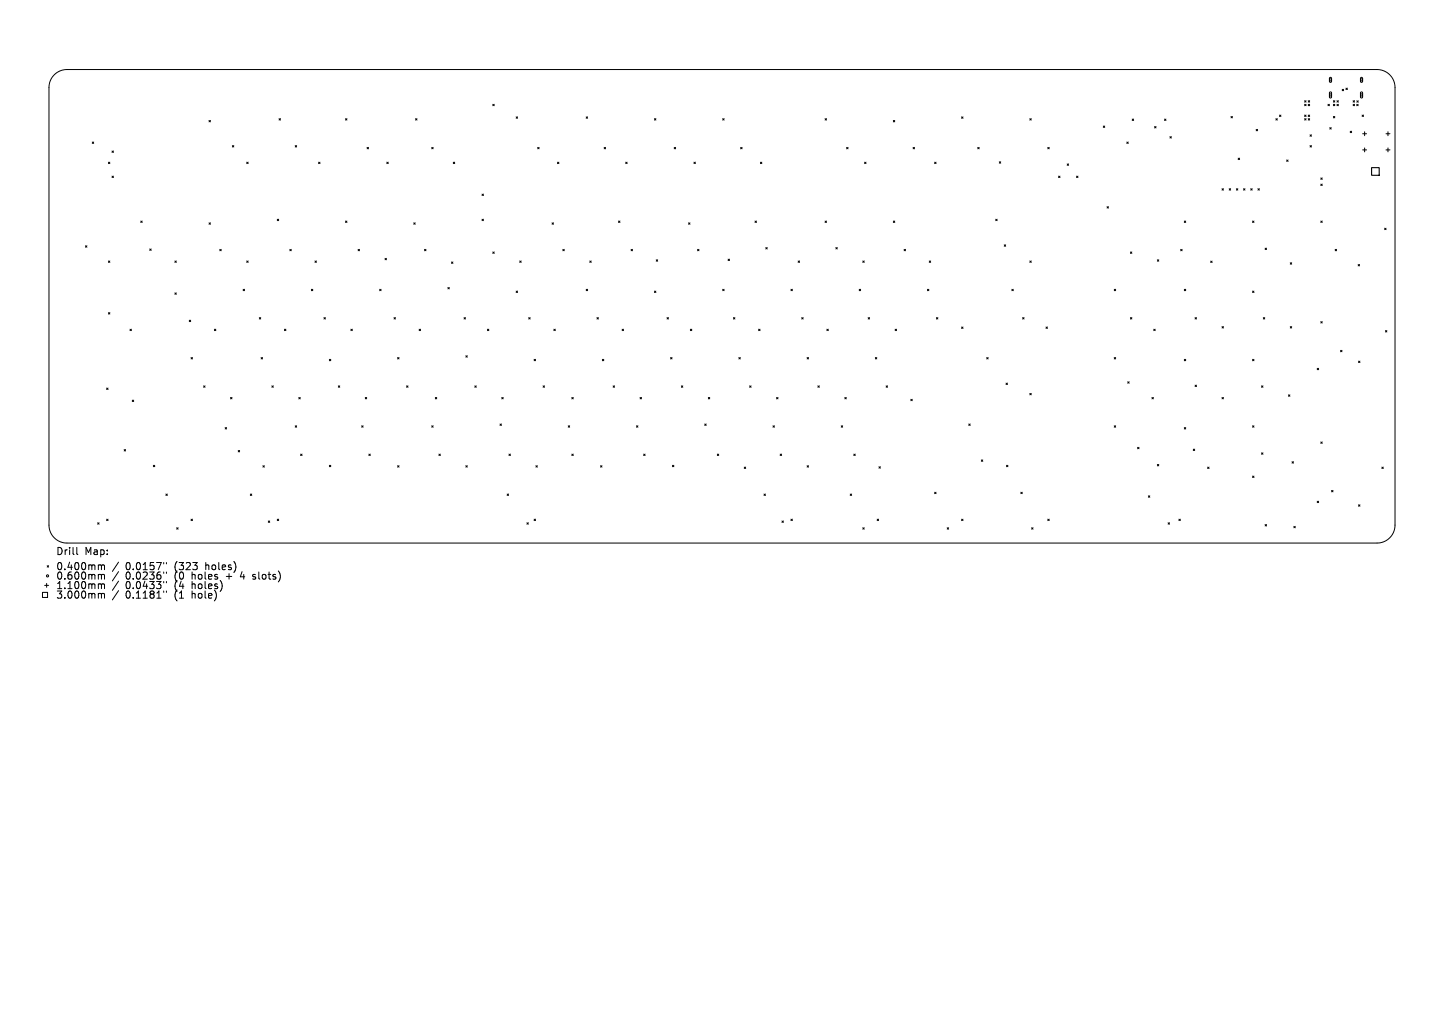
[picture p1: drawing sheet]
<svg xmlns="http://www.w3.org/2000/svg" width="297mm" height="210mm" viewBox="0 0 297 210" stroke-linecap="round" stroke-linejoin="round" font-family="sans-serif">
<defs><g id="words">
<g font-size="2.1">
<text x="11.5" y="114.4">Drill</text>
<text x="11.5" y="117.5">0.400mm</text>
<text x="11.5" y="119.4">0.600mm</text>
<text x="17.4" y="114.4">Map:</text>
<text x="25.8" y="117.5">0.0157&quot;</text>
<text x="25.8" y="119.4">0.0236&quot;</text>
<text x="36" y="117.5">(323</text>
<text x="36" y="119.4">(0</text>
<text x="39.7" y="119.4">holes</text>
<text x="42.5" y="117.5">holes)</text>
<text x="46.8" y="119.4">+</text>
<text x="49.9" y="119.4">4</text>
<text x="52.6" y="119.4">slots)</text>
<text x="11.5" y="121.4">1.100mm</text>
<text x="11.5" y="123.3">3.000mm</text>
<text x="25.8" y="121.4">0.0433&quot;</text>
<text x="25.8" y="123.3">0.1181&quot;</text>
<text x="36" y="121.4">(4</text>
<text x="36" y="123.3">(1</text>
<text x="39.7" y="121.4">holes)</text>
<text x="39.7" y="123.3">hole)</text>
</g>
</g></defs>
<g fill="none" stroke="#000" stroke-width=".21">
<path d="M11.2 15.4a3.7 3.7 0 0 1 2.6-1.1h269.4a3.7 3.7 0 0 1 3.7 3.7v90a3.7 3.7 0 0 1-3.7 3.7h-269.4a3.7 3.7 0 0 1-3.7-3.7v-90a3.7 3.7 0 0 1 1.1-2.6zM273.5 16l.2-.1 .2 .2v.7l-.2 .1-.3-.1zM273.5 19l.2-.1 .2 .2v.9l-.2 .2-.3-.2zM276.1 18.4l.3 .3M276.4 18.4l-.3 .3M276.8 18.1l.3 .3M277.1 18.1l-.3 .3M279.9 16l.2-.1 .2 .2v.7l-.2 .1-.3-.1zM279.9 19l.2-.1 .2 .2v.9l-.2 .2-.3-.2zM19 29.2l.3 .3M19.3 29.2l-.3 .3M22.3 33.4l.3 .3"/>
<path d="M22.6 33.4l-.3 .3M23 31.1l.3 .3M23 36.2l.3 .3M23.3 31.1l-.3 .3M23.3 36.2l-.3 .3M43 24.8l.3 .3M43.3 24.8l-.3 .3M47.8 29.9l.3 .3M48.1 29.9l-.3 .3M50.7 33.4l.3 .3M51 33.4l-.3 .3M57.4 24.4l.3 .3"/>
<path d="M57.7 24.4l-.3 .3M60.7 29.9l.3 .3M61 29.9l-.3 .3M65.5 33.4l.3 .3M65.8 33.4l-.3 .3M71.1 24.4l.3 .3M71.4 24.4l-.3 .3M75.5 30.3l.3 .3M75.8 30.3l-.3 .3M79.6 33.4l.3 .3M79.9 33.4l-.3 .3M85.5 24.4l.3 .3"/>
<path d="M85.8 24.4l-.3 .3M88.8 30.3l.3 .3M89.1 30.3l-.3 .3M93.2 33.4l.3 .3M93.5 33.4l-.3 .3M99.1 39.9l.3 .3M99.4 39.9l-.3 .3M101.4 21.5l.3 .2M101.7 21.5l-.3 .2M106.2 24l.3 .3M106.5 24l-.3 .3M110.6 30.3l.3 .3"/>
<path d="M110.9 30.3l-.3 .3M114.7 33.4l.3 .3M115 33.4l-.3 .3M120.6 24l.3 .3M120.9 24l-.3 .3M124.3 30.3l.3 .3M124.6 30.3l-.3 .3M128.7 33.4l.3 .3M129 33.4l-.3 .3M134.6 24.4l.3 .3M134.9 24.4l-.3 .3M138.7 30.3l.3 .3"/>
<path d="M139 30.3l-.3 .3M142.7 33.4l.3 .3M143 33.4l-.3 .3M148.6 24.4l.3 .3M148.9 24.4l-.3 .3M152.3 30.3l.3 .3M152.6 30.3l-.3 .3M156.4 33.4l.3 .3M156.7 33.4l-.3 .3M169.7 24.4l.3 .3M170 24.4l-.3 .3M174.1 30.3l.3 .3"/>
<path d="M174.4 30.3l-.3 .3M177.8 33.4l.3 .3M178.1 33.4l-.3 .3M183.7 24.8l.3 .3M184 24.8l-.3 .3M187.8 30.3l.3 .3M188.1 30.3l-.3 .3M192.2 33.4l.3 .3M192.5 33.4l-.3 .3M197.8 24l.3 .3M198.1 24l-.3 .3M201.1 30.3l.3 .3"/>
<path d="M201.4 30.3l-.3 .3M205.5 33.3l.3 .3M205.8 33.3l-.3 .3M211.8 24.4l.3 .3M212.1 24.4l-.3 .3M215.5 30.3l.3 .3M215.8 30.3l-.3 .3M217.7 36.2l.3 .3M218 36.2l-.3 .3M219.5 33.7l.3 .3M219.8 33.7l-.3 .3M221.4 36.2l.3 .3"/>
<path d="M221.7 36.2l-.3 .3M226.9 25.9l.3 .3M227.2 25.9l-.3 .3M231.8 29.2l.3 .3M232.1 29.2l-.3 .3M232.9 24.5l.3 .3M233.2 24.5l-.3 .3M237.5 26l.3 .3M237.8 26l-.3 .3M239.5 24.5l.3 .3M239.8 24.5l-.3 .3M240.6 28.1l.3 .3"/>
<path d="M240.9 28.1l-.3 .3M251.3 38.8l.3 .3M251.6 38.8l-.3 .3M252.8 38.8l.3 .3M253.1 38.8l-.3 .3M253.2 24l.3 .2M253.5 24l-.3 .2M254.3 38.8l.3 .3M254.6 38.8l-.3 .3M254.7 32.5l.3 .3M255 32.5l-.3 .3M255.8 38.8l.3 .3"/>
<path d="M256.1 38.8l-.3 .3M257.3 38.8l.3 .3M257.6 38.8l-.3 .3M258.4 26.6l.3 .3M258.7 26.6l-.3 .3M258.7 38.8l.3 .3M259 38.8l-.3 .3M262.4 24.4l.3 .3M262.7 24.4l-.3 .3M263.2 23.7l.3 .3M263.5 23.7l-.3 .3M264.6 32.9l.3 .3"/>
<path d="M264.9 32.9l-.3 .3M268.3 20.7l.3 .3M268.3 21.5l.3 .2M268.3 23.7l.3 .3M268.3 24.4l.3 .3M268.6 24.4l-.3 .3M268.6 20.7l-.3 .3M268.6 21.5l-.3 .2M268.6 23.7l-.3 .3M269.1 20.7l.3 .3M269.1 21.5l.3 .2M269.1 23.7l.3 .3"/>
<path d="M269.1 24.4l.3 .3M269.4 20.7l-.3 .3M269.4 21.5l-.3 .2M269.4 23.7l-.3 .3M269.4 24.4l-.3 .3M269.4 27.7l.3 .3M269.4 29.9l.3 .3M269.7 27.7l-.3 .3M269.7 29.9l-.3 .3M271.7 36.6l.3 .3M271.7 37.9l.3 .3M272 36.6l-.3 .3"/>
<path d="M272 37.9l-.3 .3M273.1 21.5l.3 .2M273.4 21.5l-.3 .2M273.5 26.3l.3 .2M273.8 26.3l-.3 .2M274.2 20.7l.3 .3M274.2 21.5l.3 .2M274.2 24l.3 .2M274.5 20.7l-.3 .3M274.5 21.5l-.3 .2M274.5 24l-.3 .2M275 20.7l.3 .3"/>
<path d="M275 21.5l.3 .2M275.3 20.7l-.3 .3M275.3 21.5l-.3 .2M277.7 27l.3 .3M278 27l-.3 .3M278.3 20.7l.3 .3M278.3 21.5l.3 .2M278.6 20.7l-.3 .3M278.6 21.5l-.3 .2M279 21.5l.3 .2M279.1 20.7l.3 .3M279.3 21.5l-.3 .2"/>
<path d="M279.4 20.7l-.3 .3M280.2 23.7l.3 .3M280.3 27.5h.8M280.3 30.8h.8M280.5 23.7l-.3 .3M280.7 27.1v.8M280.7 30.4v.8M285.1 27.5h.8M285.1 30.8h.8M285.5 27.1v.8M285.5 30.4v.8M17.6 50.6l.3 .3"/>
<path d="M17.9 50.6l-.3 .3M22.3 53.7l.3 .3M22.6 53.7l-.3 .3M29 45.5l.2 .3M29.2 45.5l-.2 .3M30.8 51.2l.3 .3M31.1 51.2l-.3 .3M36 53.7l.3 .3M36.3 53.7l-.3 .3M43 45.8l.3 .3M43.3 45.8l-.3 .3M45.2 51.3l.3 .3"/>
<path d="M45.5 51.3l-.3 .3M50 59.5l.3 .3M50.3 59.5l-.3 .3M50.7 53.7l.3 .3M51 53.7l-.3 .3M57 45.1l.3 .3M57.3 45.1l-.3 .3M59.6 51.3l.3 .3M59.9 51.3l-.3 .3M64 59.5l.3 .3M64.3 59.5l-.3 .3M64.8 53.7l.3 .3"/>
<path d="M65.1 53.7l-.3 .3M71.1 45.5l.3 .3M71.4 45.5l-.3 .3M73.7 51.3l.2 .3M73.9 51.3l-.2 .3M78.1 59.5l.3 .3M78.4 59.5l-.3 .3M79.2 53.1l.3 .3M79.5 53.1l-.3 .3M85.1 45.8l.3 .3M85.4 45.8l-.3 .3M87.3 51.3l.3 .3"/>
<path d="M87.6 51.3l-.3 .3M92.1 59.1l.3 .3M92.4 59.1l-.3 .3M92.9 53.9l.3 .3M93.2 53.9l-.3 .3M99.1 45.1l.3 .3M99.4 45.1l-.3 .3M101.4 51.8l.3 .3M101.7 51.8l-.3 .3M106.2 59.9l.3 .3M106.5 59.9l-.3 .3M106.9 53.7l.3 .3"/>
<path d="M107.2 53.7l-.3 .3M113.5 45.8l.3 .3M113.8 45.8l-.3 .3M115.8 51.3l.3 .3M116.1 51.3l-.3 .3M120.6 59.5l.3 .3M120.9 59.5l-.3 .3M121.3 53.7l.3 .3M121.6 53.7l-.3 .3M127.2 45.5l.3 .3M127.5 45.5l-.3 .3M129.8 51.3l.3 .3"/>
<path d="M130.1 51.3l-.3 .3M134.6 59.9l.3 .3M134.9 59.9l-.3 .3M135 53.4l.3 .3M135.3 53.4l-.3 .3M141.6 45.8l.3 .3M141.9 45.8l-.3 .3M143.5 51.3l.3 .3M143.8 51.3l-.3 .3M148.6 59.5l.3 .3M148.9 59.5l-.3 .3M149.8 53.3l.2 .3"/>
<path d="M150 53.3l-.2 .3M155.3 45.5l.3 .3M155.6 45.5l-.3 .3M157.5 50.9l.3 .3M157.8 50.9l-.3 .3M162.7 59.5l.3 .3M163 59.5l-.3 .3M164.2 53.7l.3 .3M164.5 53.7l-.3 .3M169.7 45.5l.3 .3M170 45.5l-.3 .3M171.9 50.9l.3 .3"/>
<path d="M172.2 50.9l-.3 .3M176.7 59.5l.3 .3M177 59.5l-.3 .3M177.5 53.7l.3 .3M177.8 53.7l-.3 .3M183.7 45.5l.3 .3M184 45.5l-.3 .3M186 51.3l.3 .3M186.3 51.3l-.3 .3M190.8 59.5l.3 .3M191.1 59.5l-.3 .3M191.1 53.7l.3 .3"/>
<path d="M191.4 53.7l-.3 .3M204.8 45.1l.3 .3M205.1 45.1l-.3 .3M206.6 50.4l.2 .3M206.8 50.4l-.2 .3M208.1 59.5l.3 .3M208.4 59.5l-.3 .3M211.8 53.7l.3 .3M212.1 53.7l-.3 .3M227.7 42.5l.3 .3M228 42.5l-.3 .3M229.2 59.5l.3 .3"/>
<path d="M229.5 59.5l-.3 .3M232.5 51.8l.3 .3M232.8 51.8l-.3 .3M238 53.4l.3 .3M238.3 53.4l-.3 .3M242.8 51.3l.3 .3M243.1 51.3l-.3 .3M243.6 45.5l.3 .3M243.6 59.5l.3 .3M243.9 45.5l-.3 .3M243.9 59.5l-.3 .3M249 53.7l.3 .3"/>
<path d="M249.3 53.7l-.3 .3M257.6 45.5l.3 .3M257.6 59.9l.3 .3M257.9 59.9l-.3 .3M257.9 45.5l-.3 .3M260.2 51l.3 .3M260.5 51l-.3 .3M265.4 54l.3 .3M265.7 54l-.3 .3M271.7 45.5l.3 .3M272 45.5l-.3 .3M274.6 51.3l.3 .3"/>
<path d="M274.9 51.3l-.3 .3M279.3 54.4l.3 .3M279.6 54.4l-.3 .3M284.8 46.9l.3 .3M285.1 46.9l-.3 .3M21.9 79.8l.3 .3M22.2 79.8l-.3 .3M22.3 64.3l.3 .3M22.6 64.3l-.3 .3M26.7 67.7l.3 .3M27 67.7l-.3 .3M36 60.2l.3 .3"/>
<path d="M36.3 60.2l-.3 .3M38.9 65.9l.3 .3M39.2 65.9l-.3 .3M39.3 73.5l.3 .3M39.6 73.5l-.3 .3M41.9 79.4l.3 .3M42.2 79.4l-.3 .3M44.1 67.7l.3 .3M44.4 67.7l-.3 .3M53.3 65.3l.3 .3M53.6 65.3l-.3 .3M53.7 73.5l.3 .3"/>
<path d="M54 73.5l-.3 .3M55.9 79.4l.3 .3M56.2 79.4l-.3 .3M58.5 67.7l.3 .3M58.8 67.7l-.3 .3M66.6 65.3l.3 .3M66.9 65.3l-.3 .3M67.7 73.9l.3 .3M68 73.9l-.3 .3M69.6 79.4l.3 .3M69.9 79.4l-.3 .3M72.2 67.7l.3 .3"/>
<path d="M72.5 67.7l-.3 .3M81 65.3l.3 .3M81.3 65.3l-.3 .3M81.8 73.5l.3 .3M82.1 73.5l-.3 .3M83.6 79.4l.3 .3M83.9 79.4l-.3 .3M86.2 67.7l.3 .3M86.5 67.7l-.3 .3M95.4 65.3l.3 .3M95.7 65.3l-.3 .3M95.8 73.2l.3 .3"/>
<path d="M96.1 73.2l-.3 .3M97.7 79.4l.3 .3M98 79.4l-.3 .3M100.2 67.7l.3 .3M100.5 67.7l-.3 .3M108.7 65.3l.3 .3M109 65.3l-.3 .3M109.9 73.9l.3 .3M110.2 73.9l-.3 .3M111.7 79.4l.3 .3M112 79.4l-.3 .3M113.9 67.7l.3 .3"/>
<path d="M114.2 67.7l-.3 .3M122.8 65.3l.3 .3M123.1 65.3l-.3 .3M123.9 73.9l.3 .3M124.2 73.9l-.3 .3M126.1 79.4l.3 .3M126.4 79.4l-.3 .3M128 67.7l.3 .3M128.3 67.7l-.3 .3M137.2 65.3l.3 .3M137.5 65.3l-.3 .3M137.9 73.5l.3 .3"/>
<path d="M138.2 73.5l-.3 .3M140.1 79.4l.3 .3M140.4 79.4l-.3 .3M142 67.7l.3 .3M142.3 67.7l-.3 .3M150.9 65.3l.3 .3M151.2 65.3l-.3 .3M152 73.5l.3 .3M152.3 73.5l-.3 .3M154.2 79.4l.3 .3M154.5 79.4l-.3 .3M156 67.7l.3 .3"/>
<path d="M156.3 67.7l-.3 .3M164.9 65.3l.3 .3M165.2 65.3l-.3 .3M166 73.5l.3 .3M166.3 73.5l-.3 .3M168.2 79.4l.3 .3M168.5 79.4l-.3 .3M170.1 67.7l.3 .3M170.4 67.7l-.3 .3M178.6 65.3l.3 .3M178.9 65.3l-.3 .3M180 73.5l.3 .3"/>
<path d="M180.3 73.5l-.3 .3M182.3 79.4l.3 .3M182.6 79.4l-.3 .3M184.1 67.7l.3 .3M184.4 67.7l-.3 .3M192.6 65.3l.3 .3M192.9 65.3l-.3 .3M197.8 67.3l.3 .3M198.1 67.3l-.3 .3M202.9 73.5l.3 .3M203.2 73.5l-.3 .3M206.9 78.8l.3 .3"/>
<path d="M207.2 78.8l-.3 .3M210.3 65.3l.3 .3M210.6 65.3l-.3 .3M215.1 67.3l.3 .3M215.4 67.3l-.3 .3M229.2 73.5l.3 .3M229.5 73.5l-.3 .3M231.9 78.5l.3 .3M232.2 78.5l-.3 .3M232.5 65.3l.3 .3M232.8 65.3l-.3 .3M237.3 67.7l.3 .3"/>
<path d="M237.6 67.7l-.3 .3M243.6 73.9l.3 .3M243.9 73.9l-.3 .3M245.8 65.3l.3 .3M245.8 79.2l.3 .3M246.1 65.3l-.3 .3M246.1 79.2l-.3 .3M251.3 67.2l.3 .3M251.6 67.2l-.3 .3M257.6 73.9l.3 .3M257.9 73.9l-.3 .3M259.5 79.4l.3 .3"/>
<path d="M259.8 79.4l-.3 .3M259.8 65.3l.3 .3M260.1 65.3l-.3 .3M265.4 67.2l.3 .3M265.7 67.2l-.3 .3M270.9 75.8l.3 .3M271.2 75.8l-.3 .3M271.7 66.2l.3 .2M272 66.2l-.3 .2M275.7 72.1l.3 .3M276 72.1l-.3 .3M279.4 74.3l.3 .3"/>
<path d="M279.7 74.3l-.3 .3M285 68l.3 .3M285.3 68l-.3 .3M25.5 92.5l.3 .3M25.8 92.5l-.3 .3M27.2 82.3l.3 .3M27.5 82.3l-.3 .3M31.5 95.7l.3 .3M31.8 95.7l-.3 .3M46.3 87.9l.3 .3M46.6 87.9l-.3 .3M47.4 81.8l.3 .2"/>
<path d="M47.7 81.8l-.3 .2M49 92.7l.3 .3M49.3 92.7l-.3 .3M54.1 95.8l.3 .3M54.4 95.8l-.3 .3M60.7 87.6l.3 .3M61 87.6l-.3 .3M61.5 81.8l.3 .2M61.8 81.8l-.3 .2M61.8 93.4l.3 .3M62.1 93.4l-.3 .3M67.7 95.7l.3 .3"/>
<path d="M68 95.7l-.3 .3M74.4 87.6l.3 .3M74.7 87.6l-.3 .3M75.1 81.8l.3 .2M75.4 81.8l-.3 .2M75.9 93.4l.3 .3M76.2 93.4l-.3 .3M81.8 95.8l.3 .3M82.1 95.8l-.3 .3M88.8 87.6l.3 .3M89.1 87.6l-.3 .3M89.5 81.8l.3 .2"/>
<path d="M89.8 81.8l-.3 .2M90.3 93.4l.3 .3M90.6 93.4l-.3 .3M95.8 95.8l.3 .3M96.1 95.8l-.3 .3M102.8 87.2l.3 .3M103.1 87.2l-.3 .3M103.2 81.8l.3 .2M103.5 81.8l-.3 .2M104.7 93.4l.3 .3M105 93.4l-.3 .3M110.2 95.8l.3 .3"/>
<path d="M110.5 95.8l-.3 .3M116.9 87.6l.3 .3M117.2 87.6l-.3 .3M117.6 81.8l.3 .2M117.6 93.4l.3 .3M117.9 81.8l-.3 .2M117.9 93.4l-.3 .3M123.5 95.8l.3 .3M123.8 95.8l-.3 .3M130.9 87.6l.3 .3M131.2 87.6l-.3 .3M131.7 81.8l.2 .2"/>
<path d="M131.9 81.8l-.2 .2M132.4 93.4l.3 .3M132.7 93.4l-.3 .3M138.3 95.7l.3 .3M138.6 95.7l-.3 .3M144.9 87.2l.3 .3M145.2 87.2l-.3 .3M145.7 81.8l.3 .2M146 81.8l-.3 .2M147.5 93.4l.3 .3M147.8 93.4l-.3 .3M153.1 96.1l.3 .3"/>
<path d="M153.4 96.1l-.3 .3M159 87.6l.3 .3M159.3 87.6l-.3 .3M159.7 81.8l.3 .2M160 81.8l-.3 .2M160.5 93.4l.3 .3M160.8 93.4l-.3 .3M166 95.8l.3 .3M166.3 95.8l-.3 .3M173 87.6l.3 .3M173.3 87.6l-.3 .3M173.8 81.8l.3 .2"/>
<path d="M174.1 81.8l-.3 .2M175.6 93.4l.3 .3M175.9 93.4l-.3 .3M180.8 96l.3 .3M181.1 96l-.3 .3M187.3 82.1l.3 .3M187.6 82.1l-.3 .3M199.3 87.2l.3 .3M199.6 87.2l-.3 .3M201.8 94.6l.3 .3M202.1 94.6l-.3 .3M207 95.7l.3 .3"/>
<path d="M207.3 95.7l-.3 .3M211.8 80.9l.3 .3M212.1 80.9l-.3 .3M229.2 87.6l.3 .3M229.5 87.6l-.3 .3M234 92l.3 .3M234.3 92l-.3 .3M236.9 81.8l.3 .2M237.2 81.8l-.3 .2M238 95.5l.3 .3M238.3 95.5l-.3 .3M243.6 87.9l.3 .3"/>
<path d="M243.9 87.9l-.3 .3M245.4 92.4l.3 .3M245.7 92.4l-.3 .3M248.4 96.1l.3 .3M248.7 96.1l-.3 .3M251.3 81.8l.3 .2M251.6 81.8l-.3 .2M257.6 87.6l.3 .3M257.6 97.9l.3 .3M257.9 87.6l-.3 .3M257.9 97.9l-.3 .3M259.5 93.1l.3 .3"/>
<path d="M259.8 93.1l-.3 .3M265 81.2l.3 .3M265.3 81.2l-.3 .3M265.8 95l.2 .3M266 95l-.2 .3M271.7 90.9l.3 .3M272 90.9l-.3 .3M284.2 96.1l.3 .3M284.5 96.1l-.3 .3M9.6 120v.8M9.7 116.4l.3 .3M10 116.4l-.3 .3"/>
<path d="M15.8 112.6v1.3l.2 .2M20.1 107.5l.3 .3M20.4 107.5l-.3 .3M20.4 116.2l.5 .2M20.4 118.1l.5 .3M20.9 116.4l.2-.2 .3 .1 .1 .9M20.9 116.4v.8M20.9 118.4v.7M20.9 118.4l.2-.3 .3 .1 .1 .9M21.9 106.8l.3 .3M22.2 106.8l-.3 .3M24.4 115.6l-1.3 1.9"/>
<path d="M24.4 117.6l-1.3 1.9M24.4 119.5l-1.3 1.9M33.7 115.7v.3M33.7 117.7v.2M33.7 119.6v.3M34.1 101.6l.3 .3M34.2 115.7v.3M34.2 117.7v.2M34.2 119.6v.3M34.4 101.6l-.3 .3M36.3 108.6l.3 .2M36.6 108.6l-.3 .2"/>
<path d="M39.3 106.8l.3 .3M39.6 106.8l-.3 .3M51.5 101.6l.3 .3M51.8 101.6l-.3 .3M52 119.1h.1M52 118.2v.4M55.2 107.2l.3 .3M55.5 107.2l-.3 .3M57 106.8l.3 .3M57.3 106.8l-.3 .3M104.3 101.6l.3 .3M104.6 101.6l-.3 .3"/>
<path d="M108.4 107.5l.3 .3M108.7 107.5l-.3 .3M109.9 106.8l.3 .3M110.2 106.8l-.3 .3M157.1 101.6l.3 .3M157.4 101.6l-.3 .3M160.8 107.2l.3 .3M161.1 107.2l-.3 .3M162.7 106.8l.3 .3M163 106.8l-.3 .3M174.9 101.6l.3 .3M175.2 101.6l-.3 .3"/>
<path d="M177.5 108.6l.3 .2M177.8 108.6l-.3 .2M180.4 106.8l.3 .3M180.7 106.8l-.3 .3M192.2 101.2l.3 .3M192.5 101.2l-.3 .3M194.8 108.6l.3 .2M195.1 108.6l-.3 .2M197.8 106.8l.3 .3M198.1 106.8l-.3 .3M210 101.2l.3 .3M210.3 101.2l-.3 .3"/>
<path d="M212.2 108.6l.3 .2M212.5 108.6l-.3 .2M215.5 106.8l.3 .3M215.8 106.8l-.3 .3M236.2 102l.3 .3M236.5 102l-.3 .3M240.3 107.5l.3 .3M240.6 107.5l-.3 .3M242.5 106.8l.3 .3M242.8 106.8l-.3 .3M260.2 107.9l.3 .3M260.5 107.9l-.3 .3"/>
<path d="M266.1 108.3l.3 .3M266.4 108.3l-.3 .3M270.9 103.1l.3 .3M271.2 103.1l-.3 .3M273.9 100.9l.3 .3M274.2 100.9l-.3 .3M279.4 103.8l.3 .3M279.7 103.8l-.3 .3M8.7 121.8h1.1v1.1h-1.1zM9.2 120.4h.8M20.4 120.1l.5 .2M20.4 122.1l.5 .2"/>
<path d="M20.9 120.3v.8M20.9 122.3v.7M20.9 120.3l.2-.2 .3 .1 .1 .9M20.9 122.3l.2-.2h.3l.1 .9M24.4 121.5l-1.3 1.9M33.7 121.6v.2M34.2 121.6v.2"/>
<circle cx="273.7" cy="19.5" r=".22"/>
<circle cx="273.7" cy="16.4" r=".22"/>
<circle cx="280" cy="19.5" r=".22"/>
<circle cx="280" cy="16.4" r=".22"/>
<circle cx="9.8" cy="118.5" r=".22"/>
</g>
<path d="M282.1 34.5h1.6v1.6h-1.6z" fill="none" stroke="#000" stroke-width=".22"/>
<use href="#words"/>
</svg>
